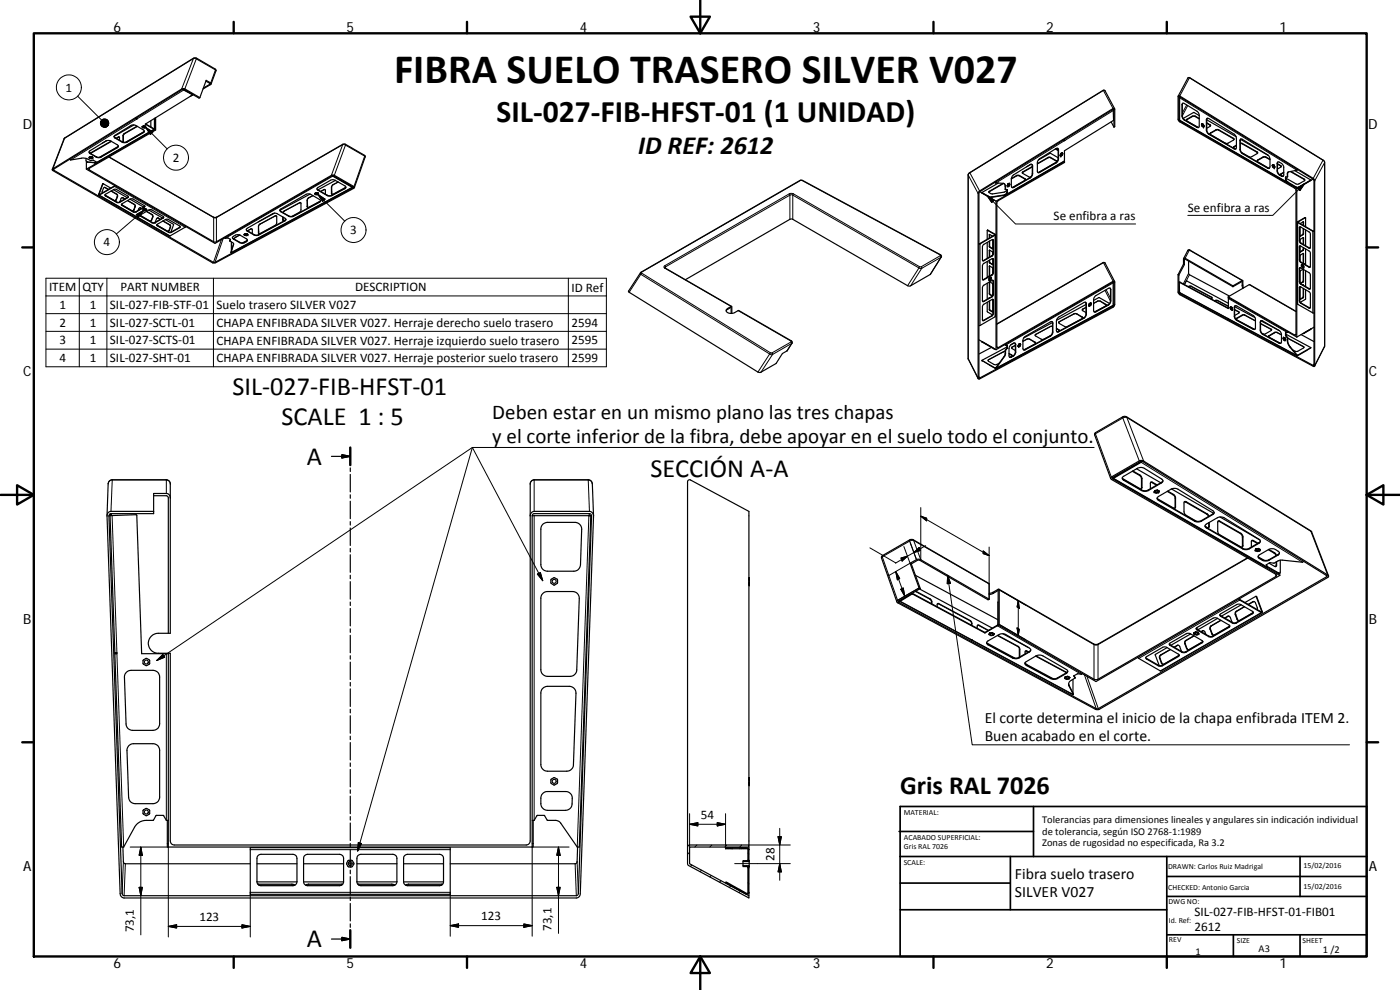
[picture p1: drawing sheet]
<svg xmlns="http://www.w3.org/2000/svg" width="420mm" height="297mm" viewBox="0 0 420 297" stroke-linecap="round" stroke-linejoin="round" font-family="sans-serif">
<defs><g id="words">
<text font-size="12.6" x="118.2" y="24.9">FIBRA SUELO TRASERO SILVER V027</text>
<text font-size="9.4" x="149" y="36.7">SIL‐027‐FIB‐HFST‐01 (1 UNIDAD)</text>
<g font-size="7.9">
<text x="191.5" y="46.2">ID REF: 2612</text>
<text x="69.8" y="118.5">SIL‐027‐FIB‐HFST‐01</text>
<text x="84.5" y="127.4">SCALE 1 : 5</text>
<text x="92.1" y="139.4">A</text>
<text x="195.2" y="143">SECCIÓN A‐A</text>
<text x="270.1" y="238.3">Gris RAL 7026</text>
<text x="92.1" y="284.2">A</text>
</g>
<g font-size="6.3">
<text x="147.7" y="125.7">Deben estar en un mismo plano las tres chapas</text>
<text x="147.7" y="132.9">y el corte inferior de la fibra, debe apoyar en el suelo todo el conjunto.</text>
</g>
<g font-size="4.7">
<text x="295.5" y="216.9">El corte determina el inicio de la chapa enfibrada ITEM 2.</text>
<text x="295.5" y="222.3">Buen acabado en el corte.</text>
<text x="304.6" y="263.9">Fibra suelo trasero</text>
<text x="304.6" y="269.3">SILVER V027</text>
</g>
<g font-size="4.2">
<text x="34" y="9.6">6</text>
<text x="104" y="9.6">5</text>
<text x="174" y="9.6">4</text>
<text x="244" y="9.6">3</text>
<text x="314" y="9.6">2</text>
<text x="384" y="9.6">1</text>
<text x="6.8" y="38.7">D</text>
<text x="410.6" y="38.7">D</text>
<text x="7" y="112.9">C</text>
<text x="410.8" y="112.9">C</text>
<text x="7" y="187.1">B</text>
<text x="410.8" y="187.1">B</text>
<text x="7" y="261.3">A</text>
<text x="410.8" y="261.3">A</text>
<text x="34" y="290.4">6</text>
<text x="104" y="290.4">5</text>
<text x="174" y="290.4">4</text>
<text x="244" y="290.4">3</text>
<text x="314" y="290.4">2</text>
<text x="384" y="290.4">1</text>
</g>
<g font-size="3.9">
<text x="19.7" y="27.5">1</text>
<text x="51.8" y="48.6">2</text>
<text x="356.5" y="63.6">Se enfibra a ras</text>
<text x="105.1" y="70.3">3</text>
<text x="316.2" y="66.1">Se enfibra a ras</text>
<text x="31.1" y="73.9">4</text>
<text x="14.7" y="87.4">ITEM</text>
<text x="24.7" y="87.4">QTY</text>
<text x="36.1" y="87.4">PART NUMBER</text>
<text x="106.6" y="87.4">DESCRIPTION</text>
<text x="171.5" y="87.5">ID Ref</text>
<text x="17.8" y="92.7">1</text>
<text x="27" y="92.7">1</text>
<text x="33" y="92.7">SIL‐027‐FIB‐STF‐01</text>
<text x="65" y="92.8">Suelo trasero SILVER V027</text>
<text x="17.8" y="98">2</text>
<text x="27" y="98">1</text>
<text x="33" y="98">SIL‐027‐SCTL‐01</text>
<text x="65" y="98.1">CHAPA ENFIBRADA SILVER V027. Herraje derecho suelo trasero</text>
<text x="171.5" y="98">2594</text>
<text x="17.8" y="103.4">3</text>
<text x="27" y="103.4">1</text>
<text x="33" y="103.4">SIL‐027‐SCTS‐01</text>
<text x="65" y="103.4">CHAPA ENFIBRADA SILVER V027. Herraje izquierdo suelo trasero</text>
<text x="171.5" y="103.4">2595</text>
<text x="17.8" y="108.6">4</text>
<text x="27" y="108.6">1</text>
<text x="33" y="108.6">SIL‐027‐SHT‐01</text>
<text x="65" y="108.7">CHAPA ENFIBRADA SILVER V027. Herraje posterior suelo trasero</text>
<text x="171.5" y="108.6">2599</text>
<text x="210.3" y="245.7">54</text>
<text x="232.4" y="258.3" transform="rotate(-90 232.4 258.3)">28</text>
<text x="358.5" y="274.9">SIL‐027‐FIB‐HFST‐01‐FIB01</text>
<text x="40.2" y="279.7" transform="rotate(-90 40.2 279.7)">73,1</text>
<text x="59.8" y="276.4">123</text>
<text x="144.4" y="276.2">123</text>
<text x="165.5" y="279.3" transform="rotate(-90 165.5 279.3)">73,1</text>
<text x="358.5" y="279.4">2612</text>
</g>
<g font-size="3.1">
<text x="312.8" y="246.8">Tolerancias para dimensiones lineales y angulares sin indicación individual</text>
<text x="312.8" y="250.4">de tolerancia, según ISO 2768‐1:1989</text>
<text x="312.8" y="254">Zonas de rugosidad no especificada, Ra 3.2</text>
<text x="358.7" y="286.4">1</text>
<text x="377.7" y="285.6">A3</text>
<text x="397" y="285.9">1 /2</text>
</g>
<g font-size="2.4">
<text x="271.2" y="244.4">MATERIAL:</text>
<text x="271.3" y="251.9">ACABADO SUPERFICIAL:</text>
<text x="271.3" y="254.6">Gris RAL 7026</text>
<text x="271.2" y="259.7">SCALE:</text>
<text x="350.6" y="260.8">DRAWN: Carlos Ruiz Madrigal</text>
<text x="391.2" y="260.6">15/02/2016</text>
<text x="350.6" y="267">CHECKED: Antonio Garcia</text>
<text x="391.2" y="266.6">15/02/2016</text>
<text x="350.7" y="271.4">DWG NO:</text>
<text x="350.8" y="276.8">Id. Ref:</text>
<text x="350.8" y="282.8">REV</text>
<text x="371.2" y="282.9">SIZE</text>
<text x="390.9" y="282.9">SHEET</text>
</g>
</g></defs>
<g fill="none" stroke="#000" stroke-width=".36">
<path d="M40.2 37.5l-6 3.4M40.8 35.5l.2 .3M40.9 35.4h.1M40.9 35.4l.1 .4M40.9 35.5l.1 .1M41 35.6h.1M41 35.6v.2M41.1 37.9l-3.9 2.3-.3 .5v2M41.2 37.9l-3.9 2.3-.3 .4v2.1M42.7 38v.1M42.7 38h.1M42.9 38h.6a.28 .28 0 0 1-.3 .3 .28 .28 0 0 1-.3-.3z"/>
<path d="M43 37.8l-.3 .2M43 37.8h.1M43.1 37.8h-.1M43.1 37.8h.1M43.1 37.8h.4M43.3 39.5l-5.6 3.2M43.3 39.3l-5.6 3.4-.9-.1-2.6-1.7M43.5 37.8l.2 .1M43.6 37.8h.1M43.7 37.9v.3l-.3 .2-.6-.1-.1-.2M45.3 36.2l-.1 1.9M46.3 35.6v3.1l-2.6-1.5"/>
<path d="M46.4 38.8l-17.9 10.2M46.5 38.9l-20.6 11.9v-2.4M46.5 35.5v3.4M46.7 35.3v3.7l-.2-.1M54.9 26.8l2.9 1.6M55 26.8l2.8 1.5M57.8 28.3h.1M57.8 28.3v.1M57.8 28.4l-14.2 8.9 2.6 1.5 .2-.1M58 28.4l-.9 .5M60 29.3l-.3 .1-4.5-2.6h-.5l-38.7 24.1 48.1 27.9 41.9-22.5-5.9-3.6h-.4l-35.2 20.3-38.6-22.2M60 29.3l-4.5-2.6h-1l-38.7 24-.1 .3 48.4 27.9 .6-.1 41.7-22.5-6.1-3.7h-.8l-34.7 20h-.5l-37.7-21.8 .2-.3 19.9-11.5"/>
<path d="M60.9 26.7l2.4-1.4 .1-.3-1.5-.9-1.9 5.2M61.8 24.3l1.2 .8v.1l-1.9 1.2M63.4 25.2l1.4-4-.1-.4-5.8-3.4h-.8l-38.8 24-3.6 9.4M333.5 36.6l.8 1.5M334 32.9l.2 3.2-14.7 9.1-.1 3.2M334.3 38.1v-5.2l-.2-.1-40.3 24.9v55.8l40.3-21.6 .2-.4v-6.7l-.2-.2-35.2 20.3M334.3 38.1l.2-.1v-5.2l-.2-.3-40.3 24.8-.4 .5 .1 55.9 40.3-21.5 .5-.5v-7.1l-.2-.3-34.7 20-.4-.1v-43.6l.4-.4 19.9-11.5v-.2M334.5 32.6l-2.9-5.3-.5-.2-40.4 25-.1 55.6 3 5.9M353.6 28.8l2.9-5.3 .5-.2 40.4 25 .1 55.6-3 6M354.1 29.1v7.1l32.3 18.6M354.9 31h.4l4.4 2.8 .2 .8v3.2l-.3 .5-4.2-2.3-.4-.4-.3-.6zM355 31l-.2 .4v3.4l.3 .8 4.7 2.6"/>
<path d="M359.9 34.7l-1.6-1-3.2 1.8M359.9 35.7l-1.7-.8-2.1 1.2M359.9 35.6l-1.2-.8h-.5l-2.1 1.2 .1 .3 3.4 1.9M360.7 37.1h.1M360.7 37.1l-.1 .4 .2 .5 .4 .1 .1-.2M360.8 37.1h.1M360.8 37.1l.3 .2M360.8 37.4l.3 .2v.3l-.3-.2zM361.1 37.3l.1 .1M361.1 37.3h.1M361.2 37.4h.1M361.2 37.4l.1 .4"/>
<path d="M361.3 37.8v.1M362.2 36l8.8 5M362.2 36.9l1.1 .7-.2 .3-.9 .6M362.2 37l1.1 .7M362.2 35.9v3.3l.4 .8 7.8 4.6 .5 .1M362.3 35.5l-.1 .4M362.3 35.5l.5 .1 7.9 4.9 .4 1-.2 3.2h-.5l-8-4.7-.4-1v-3zM363.2 40l1.7-1.1h.7l4.6 2.6 .2 .3-1.8 1.1-.7 .1-4.6-2.6zM21 47.7l.2 .3 3.2-.5a3.3 3.3 0 0 1 2.7 .7l.9-.2 .7 .5M25.8 47.5v.7l.4 .4M26 48.5l.2 .1M26.2 48.6l2.4 .3"/>
<path d="M26.2 48.6l2.4 .2M26.8 47.2h.1M26.8 45.4l5.3-3.2h.9l2.5 1.6-.2 .5-5.6 3-.6-.1-2.1-1.1-.3-.4zM27.1 47h.1M27.1 47.1l.5 .1a.24 .24 0 0 1-.3 .3 .24 .24 0 0 1-.2-.4zM27.1 47l-.3 .2M27.2 47h.1M27.2 47h-.1M27.2 47h.4M27.6 47l.1 .1M27.7 47.1l.1 .3-.4 .2-.5-.1-.1-.3M28.7 48.5l-.2 .5z"/>
<path d="M29.7 58.5l21.2 12.3 4.8-2.9M31 55.1l-.2 .1-1.2 3.3 4.9-2.8M31 55.1l-1.3 3.3 4.7-2.8M31 55.1l2.2 1.3M31.4 56.2l.1 .1M31.5 56.3l1 .6M31.5 58.5l3.9 2.2 .5-.1 2.6-1.6M31.5 58.4l2.6-1.5 .6-.1 3.7 2 .1 .3-2.6 1.6-.5 .1-3.7-2zM31.5 56.3l-.4 .1-.4 1.5M31.5 56.3l1.1 .5M32.1 42.2l-1.4 .8M32.7 47.1l31.7 18.2 .6-.1 38.1-22h.4l6.1 3.6-3.2 9.5"/>
<path d="M33.3 42.4l-6.2 3.6M33.3 57.3l1.9 1.2-.4 1.4-.3 .3M33.4 57.3l1.9 1.2v.4l-.6 1.3h-.3l-2.9-1.7M33.4 42.4l-6.2 3.7M34 56.9l4.2 2.4M34.4 40.7l5.3-3.2 1 .1 2.6 1.7-.1 .4-5.5 3.1h-.9l-2.3-1.4-.3-.3zM34.8 41.5l.9-.5 .2 1.1M35.5 43.9l-5.6 3.3M35.5 43.8l-.2 .4-5.6 3-.8-.2-2.2-1.4M35.8 41.1l-.9 .4M36.7 59.3l.8 .4M37.5 59.7l-1-.4-.5 1.3"/>
<path d="M39 59.8l4 2.3M93.1 58.2l-9.1 4.9M93.9 58.7l-1.6 1.1v2.4h.3l3.6-1.9M94.5 58v.1M94.8 58.1h.5a.26 .26 0 0 1-.3 .2 .26 .26 0 0 1-.2-.2zM94.9 57.8l-.4 .2M94.9 57.8h.1M94.9 57.8l.5 .1M95.1 56.6l.3 .4M95.3 56.4l4.5-2.5 .6 .1 3.1 1.8 .3 .3-.3 .5-4.5 2.2-.8-.1-2.8-1.6-.3-.4zM95.4 57.9h.1M95.5 57.9l.1 .3-.4 .2h-.5l-.2-.3"/>
<path d="M96.2 57.4l1.3-.6 .2 .2v1.3M99.6 57.6l.1 .7M99.8 52.7l6.1 3.5-6.2-3.5M100.7 54.1l-5.3 2.9M101.5 54.6l-1.9 1.2v2.5h.3l3.9-2.1M101.6 53.6l-.1 .1M102.5 54.1h-.2M103.8 56.1l-.3 .4-4.3 2.2-1-.1-2.8-1.6M104.9 55.5l-.1 .1M105.8 56.2l-36.5 19.6M294.1 57.5l4.8 2.8M294.7 57.8l.1 .1"/>
<path d="M298.8 54.6l.1 .3zM298.9 54.9l2.6 .3 .3 1.7M299.6 54.9l-4.9 2.9 2.5 1.3 4.4-.6M301.1 55l-4.3 2.5v.3l1.1 .4 3.5-.6 .8-.4M301.2 55l-4.5 2.7M301.3 55.1l.4 .6 .1 1.2M301.6 58.6l-4.1 .6-.8-.1M301.6 58.5v.1M301.7 58.4l-.1 .1M301.8 58.5l-.2 .1M301.8 56.9h.4M302.2 56.9v.9l-.5 .6"/>
<path d="M302.2 56.9l.1 .9-.6 .6M302.3 55.8l.2 .2M302.3 55.8h.1M302.3 55.7v.1M302.3 55.7h.1M302.4 55.3h.1M302.5 55.3l-.2 .4M302.5 55.2v.1M302.5 55.2h.1M302.8 55l-.3 .2M302.8 55h.1M302.9 55v.8l-.4 .2"/>
<path d="M302.9 55h-.1M303.5 53.7l2.1-1 2.2 1.2M303.5 53.6l2.1-1 2.2 1.2-4 2.5M303.9 52.7l5.4-3.4 .5 .1 .1 2.8-.4 .9-5.6 3.2-.4-.5v-2.2zM309.4 49.3l-1.3 .8M309.7 49.3l.1 2.8-.4 1-5.7 3.1M309.8 50.1l-3 1.8M309.8 50l-3 1.8 2 1.3h.6M311.3 49.1l3.5-2 2.4 1.3-5.6 3.4M311.8 47.8l5.1-3.2 .5-.1 .2 .2 .1 2.9-.4 1-5.6 3.2-.4-.3v-2.8zM314.9 45.8l.2 .2M316.7 44.7l.9 .5"/>
<path d="M317 44.6l.6 .3M317.2 48.5l-2.4-1.3-3.5 2M317.4 44.5l.2 .4M317.6 44.9v2.9l-.6 .9-5.5 3.1M317.6 47.3l-2.4-1.3-3.6 2M318.2 46.5v.1M318.4 46.1h.1M318.4 46.1l-.2 .4M318.4 46v.1M318.8 45.8h.1M318.8 45.8v.8l-.4 .2-.2-.2M318.8 45.8l-.4 .2"/>
<path d="M319.3 41.9l.3 .3M319.3 41.9h.1M319.3 41.9l.2 .2M319.4 48.4l-17.7 10.2M319.4 48.4l.1 .1M319.4 41.9l.2 .3M319.5 42.1l.1 .1M319.5 42.1h-.1M319.5 48.5l-20.6 11.8M363.1 40.2l2-1.2h.5l4.8 2.8M371.1 43.7l-.9 .6M371.1 43.6l-.9 .6 .6 .5"/>
<path d="M372.2 41.9l.5-.2 8.1 5 .3 1v2.7l-.5 .1-7.9-4.5-.6-.9zM372.2 42.9l.6 .1 4.5 2.6 .2 .3-1.8 1.1-.6 .1-2.5-1.3M372.2 43.1h.5l4.8 2.8M372.3 41.8l8.3 4.8M372.4 41.7l-.2 .3v3l.6 .9 7.7 4.5 .5 .1M381.1 47.9l-1.3-.7h-.6l-1.9 1.2M381.1 47.8l-1.3-.8h-.6l-1.9 1.2 .1 .3 3.4 2M381.9 49.4h.1M381.9 49.4v.7l.4 .3 .3-.3M381.9 49.4l.4 .2M382 49.6l.2 .1 .2 .3a.28 .28 0 0 1-.4 0 .28 .28 0 0 1 0-.4zM382.3 49.6l.1 .1"/>
<path d="M382.4 49.6h.1M382.4 49.7l.2 .3M382.6 50v.1M383.4 49.1l1.1 .8-1.1 .8M383.4 49.2l1.1 .8M383.4 48.6h.3l.9 .4 .6 .9 .1 2.7-.3 .3-1.2-.5-.5-.7zM383.5 48.6l-.1 .3v2.5l.5 .9 1.2 .6M385.3 51.8l-1 .6M385.3 51.7l-1 .6 .7 .6M385.9 53.1l-.1 .1a1.38 1.38 0 0 0 .5 1.5M385.9 53.1a1.35 1.35 0 0 0 .5 1.5M386.3 53.1h-.4"/>
<path d="M386.3 54.7l.3 .1M386.4 54.6l-.1 .1M386.6 54.7v.1M386.6 54.8l2.4 1.5h.7M386.6 51.6l-.3 1.5M386.6 51.6l-.2 .3-.1 1.2M387.3 51.5l4.3 2.6M387.4 51.4l4 2.4 .2 .3-2.3 1.2-3.4-1.9M388.5 51.2l4.9 2.8M389.2 51.1l-2.6 .5M389.2 56.6v44.5M389.2 56.6l-35.2-20.3-.2-.4v-6.8l40.5 24.9v55.7l-40.3-21.5-.2-.4v-5.3"/>
<path d="M389.2 50.8v.3zM393.4 54l-3.9 2.2-3.1-1.6M393.4 54v.2M394 53.7l-4.8 2.9M36 60.6h.1M36.5 61.2l2.6-1.5 .5-.1 3.8 2.2 .1 .2-2.6 1.6-.6 .1-3.8-2.1zM36.6 61.5l-.2-.2 3.9 2.3 .6-.1 2.6-1.6M39.7 63.3l.5-.3 .4-1.4-2.3-1.4 2.2 1.4-.4 1.4-.3 .3M42 62.3l.4 .3M42.1 64.6l3.9 2.2 3.1-1.7M42.1 64.7l2.9 1.6 .5-.2M42.2 64.5l3-1.6 3.8 2 .1 .4-3.1 1.7-3.7-2.1z"/>
<path d="M42.4 62.5l-.6-.1-.3 .7M43 62.2h.1M43 62.7l-.1 .3M43.1 62.7h-.1M43.5 61.9l-.5 .3M43.5 62.6h.2M43.5 62.6l-.4 .1M43.5 62.6h.1M43.6 62.6h.1M43.7 62.6h.1M43.7 62.6l.3 .2M44 63.4l1.7 1.1 .1 .6"/>
<path d="M44 62.8v.1M44 63.4l1.7 1 .2 .7M44 62.9l-.1 .2-.5 .1-.5-.2M44.7 63l4.1 2.4M45.4 66.1l-.3 .3M45.9 65.1l-.4 1M47 67.5l3.9 2.2 3.2-1.7M47.1 67.5l3.3 1.9h.3l.5-1.7-2.3-1.4 2.2 1.4-.4 1.4-.3 .3M47.1 67.4l2.6-1.6h.5l3.7 2 .2 .3-2.7 1.6-.5 .1-3.8-2.1zM47.3 65.4l.8 .4-1-.4-.5 1.3M49.6 65.9l2.5 1.5-.8 2.3M67.4 71.4h1l.7 .4"/>
<path d="M69.1 71.8l-.1 .5 1 .6 .1 .4M69.1 71.8l-.1 .5M69.3 75.7v.1M69.4 72.6v2.7M69.8 71.2l2.7 1.7 .7-.1 1.1-.8M69.9 71l1.1-.6h.7l2.4 1.4 .2 .4-1.1 .7-.7 .1-2.6-1.4zM70.1 73.2l-.8 2.6M71.9 70.5l-1.4 .8-.2 .4M73.3 70.3h.1M73.3 70.3l.1 .3 .5 .1 .5-.3M73.6 70.3h.5a.23 .23 0 0 1-.3 .3 .23 .23 0 0 1-.2-.3zM73.6 70.1l-.3 .2"/>
<path d="M73.7 70.1h.1M73.8 70.1h-.2M73.8 70.1h.4M74.1 68.6l8.3-4.7 .8 .2 2.6 1.7-.3 .5-8 4.3h-1.1l-2.2-1.3-.3-.3zM74.2 70.1l.1 .1M74.2 70.1h.1M74.2 72.1l-1.3 .7M74.3 70.2h.1M74.3 70.2l.1 .2M74.3 69.2l1.3-.6 .1 1.5M77.6 69.4l.1 .7M77.9 67.3l4.7-2.5 .4 .1v2l-.3 .6-5 2.6-.1-.1v-2.2z"/>
<path d="M82.4 63.9l-4.9 2.7M84.1 62.8l8.1-4.6h.9l3.1 2-.2 .4-8.1 4.4h-.9l-2.7-1.5-.3-.3zM84.9 65.1l.1 1.1 .8-.3M84.9 63.8l.4-.5 4.6-2.5h.4v2.5l-.2 .3-2.5 1.3M85 65.4l.1 .8M85.8 65.8l-8.3 4.7h-1.1l-2.2-1.3-.3-.3M92.3 61.5l.1 .8M96.2 60.2l-.3 .4-8 4.3h-1.1l-2.5-1.5-.3-.4M295.1 73.4l2.6-1.5 .4 .1 .1 4.1-.2 .5-3 1.7-.2-.3v-3.9zM295.1 79.1l2.6-1.5 .4 .1 .1 4.1-.2 .5-3 1.7-.2-.3v-3.9zM296.3 78.5v4.7l.5-.3M296.3 71.8l.1-2.7 2.1 1.4-4.7 2.6"/>
<path d="M296.3 72.7v4.8M296.3 69.1l2.4 1.4-4.9 2.7M296.9 72.4v1.6l.9 .7 .1-.2M296.9 78.1l.1 .8 .9 .4M297 72.3v1.7l.9 .6M297 78v.8l.9 .5M297 70.3v1.1M297 75.1v2M297 79.8v3M297.9 70.9l-1-.5v1M297.9 74.6h.1M297.9 79.3h.1"/>
<path d="M297.9 76.4v-.8l-1-.5v2.1M297.9 74.5l.1-2.6v4.4l-3.1 1.9M297.9 79.3l.1-1.7v4.5l-3.1 1.8M298.8 70.4v24.5l-5 2.8M298.9 60.3v44.6M355.2 79.2l-1.6 3.2M355.2 79.2v-1.5l.2-.3 14.6 8.4M355.2 79.2l.2 .2M355.3 77.5l1.2-2.4 .5-.1 15.9 9.2M355.4 79.4l-1.6 3.1M355.4 79.4l.2-1.7 14.4 8.3M356.7 78.3l.2 4 12.1 6.5"/>
<path d="M389.3 66.7v24.5l5 2.7M390 73.8h.4l2.8 1.9v4.5h-.4l-2.7-1.7-.2-.5zM390 68.1h.4l2.6 1.5 .2 .4v4.4h-.4l-2.7-1.6-.2-.5zM390.7 79.6a.25 .25 0 0 1 .4 .2 .25 .25 0 0 1-.2 .3zM390.9 79.4l.1 .1M390.9 79.4h-.3v.5l.3 .4h.3M391 79.5l.2 .3M391.1 76.1l.1 3M391.1 71.3l.1 2.1M391.1 66.6l.1 1.1M391.1 76.1l-.9 .5v1.7M391.1 71.3l-.9 .5v.8"/>
<path d="M391.1 66.6l-.9 .5M391.1 74.3l-.1 .7-.8 .6M391.1 68.6v1.6l-.9 .6M391.1 66.6v1M391.1 71.3v2M391.1 76.1v2.9M391.2 74.3v.8l-1 .5-.1-1.7v4.2l.4 .6 2.7 1.5M391.2 68.6v1.8l-1 .5-.1-2.7v4.2l.4 .6 2.7 1.4M391.2 79.8h.1M391.2 79.8l.1 .1M391.2 79.8v.1M391.3 79.9h.1"/>
<path d="M391.3 79.9v.4M391.8 65.3l-2.5 1.4 4.8 2.7h.2M391.8 74.7v4.7l-.5-.3M391.8 65.4v2.6M391.8 69v4.7M391.8 65.4l-2.3 1.3 4.6 2.6h.2M199.5 80.3l20.1 11.6M205.7 83.9l31.7-18.2 .5 .1 34.8 20 .6-.1 5.9-3.4 3.3-5.2v-.4l-41.7-22.6-.5-.1-48 27.7-3.7 5.7 38.9 24.2 .8 .1 4.6-2.6 1.9-3a4.6 4.6 0 0 0 2.9-3.2l.1-.3-.3-.3-15.8-9.1-1.2 .6a1.79 1.79 0 0 1-2.6-.6l.5-.6 1.2-.7v2.1M217.9 93.3l.3-.4 1.2-.7v1.8M295.1 85.7l2.6-1.6 .4 .1 .1 4.1-.2 .5-3 1.7-.2-.3v-3.9zM295.1 91.4l2.6-1.5 .4 .1 .1 4-.2 .5-3 1.7-.2-.3v-3.9zM296.3 90.7v2.8l1.6 1"/>
<path d="M296.3 85v4.8M296.9 84.1h.1M296.9 83.7v.4M296.9 83.6h.1M296.9 83.6v.1M296.9 84.6v3.6l.9 .6M296.9 90.3v2.7l1 .5M297 84.6v3.6l.9 .6M297 90.3v2.6l.9 .6M297 89.3h.1M297 84.6l.9 .6v3.4M297 89.3l-.1 .1"/>
<path d="M297 83.6l.2-.2a.24 .24 0 0 1 .2 .4 .24 .24 0 0 1-.4 0zM297.1 83.2l-.2 .4M297.3 83.2h-.2M297.3 83.2l.2 .1v.5l-.2 .3h-.4M297.8 84.1l.2 .1v4.4l-.4 .4-2.7 1.5M297.9 89.8v3.7M297.9 93.5h.1M297.9 82.1v-1.8l-1-.5v3.1M298 89.8v4.5l-.4 .4-2.7 1.5M315.7 96.5l.2 3.1-.6 1.1-7.7 4.2h-.5M315.9 97.9h-.6l-4.7 2.6 .2 .3 2 1.1 2.6-1.3M315.9 96.8l-8.7 4.6"/>
<path d="M317 98.5l.9 .6-.5 .5M317.3 98.7l.6 .5M317.4 95.4l7.9-4.7 .7 .1v3.6l-.4 .8-8.2 4.4-.4-.5v-2.7zM324.3 95l.7 .4M324.8 95.6l.1-.4-2.2-1.2-5 2.7 .2 .3 1.6 1h.8M325.8 90.7l.1 3.7-.4 .8-8.3 4.3M325.9 92.2l-1.1 .8 1.1 .8M325.9 91.4l-8.8 4.7M326.8 91.6l.1 .3M326.8 91.5v.1M326.9 91.1v.1M326.9 91.2l-.1 .3"/>
<path d="M327 91.1h-.1M327 91.1l-.1 .1M327.4 90.9h.1M327.4 90.9v.7l-.5 .3M327.4 90.9l-.4 .2M328.2 91l1.7-.7 2.2 1.2-.2 .3-3.4 1.8M328.2 90.1l1.7-.8 3.1 1.8M328.7 88.8l4-2.3 .4-.1 .2 .2 .1 3.7-.4 1-4.4 2.3-.4-.5v-3.2zM331.4 91.2l.6 .4M333.1 86.4l.2 3.8-.3 .9-4.7 2.5M334 84.7l.1 7-35.2 18.9M334.5 84.5l-2.9-5.6-.5-.2-31.9 18.5"/>
<path d="M353.6 82.4l.2 .1M353.6 82.4v5.4l.5 .6 40 21.5h.4v-55.9l-.4-.5-40.3-24.8-.2 .2v7l.4 .7 34.9 20.2v43.7h-.4l-19.9-11.5M353.9 84.7l14.7 7.8M355.4 85.4l.8-1.1 12.4 6.7M356.6 86l.4-.2 .5 .1 6.2 3.3 .1 .3-.3 .2M364.5 90.2l.8-.1 3.3 1.8M368.7 95.7l-.2-.2 20.7 11.2M368.7 89.3l-.1 3.3-14.7-7.9 .2 3.2 14.5 7.8M369.3 92.1v.7l.4 .2M369.3 92.1h.1M369.4 92.3l.3 .4a.3 .3 0 0 1-.3-.1 .3 .3 0 0 1 0-.3zM369.4 92.1l.3 .1"/>
<path d="M369.7 92.2v.1M369.7 92.2h.1M369.7 92.3l.2 .4M369.7 92.3h.1M369.7 93h.1M369.9 92.7v.1M369.9 92.8l-.2 .2M370 86l2.8-1.6 .2 2.1M370 85.8l2.9-1.7 .3 2.3M370 85.8v.2M370.5 92.9l1.4 .8-1.4 1M370.5 92l6.1 3.3"/>
<path d="M370.6 91.8h.5l5.3 3.1 .4 .8-.2 3.1h-.5l-5.3-2.9-.4-1zM370.7 91.7l-.2 3.1 .4 1 5.7 3M371 95.9l5.5 2.9M372.8 94.7l-1.9 1.1 .2-.3 2.2-1.1 3.5 1.8M378.3 97l3.3 1.9-1.9 1.3h-.7M378.4 96.3l.4-.1 5.4 3.2 .4 1-.2 2.6h-.5l-5.3-2.9-.4-1zM378.4 96.3l5.6 2.9M378.5 96.2l-.2 2.8 .3 .8 .4 .4M382.5 99.9l-1.8 1.1M385.9 99.8l-.1 .1a1.35 1.35 0 0 0 .5 1.4v.1a3.5 3.5 0 0 0 .8 2.7l2.1 2.5M385.9 99.8v.8l.5 .7a3.7 3.7 0 0 0 .6 2.5l2.3 2.8M386.4 99.6l-.1 .2"/>
<path d="M386.5 99.6l-.6 .2M388.9 93.4l-13.8-8-6.5 3.6v.3l20.6 11.8M390 86.1h.4l2.8 1.8 .1 4.3-.2 .3-3.1-1.9zM390.1 86l-.1 4.2 .2 .5 3 1.7M390.1 80.3l3.1 1.9 .1 4.3-.2 .3-3.1-1.9-.1-4.3zM390.2 84.9v-3.5l.9-.6v3.5l-.9 .7M390.2 86v3.7M390.3 80.3l-.3 .3 .2 4.4 3 1.7M391 85.5l.2 .1M391.1 86.5v2.7l-.9 .6M391.1 85.5v.1M391.2 86.6v2.6l-1 .5"/>
<path d="M391.2 80.9v3.6l-.9 .6M391.2 85.6h.1M391.3 80.3h-.1M391.8 86.9v2.9l-1.6 .9M391.8 81.2v4.8M393.4 98.8l-2.5 1.3M393.4 98.8l-2 1M393.4 98.8h.1M394.3 98.2l-5.1 2.9M293.8 102l5.1 2.9M294.7 102.5l4 2.3M294.7 108.1h.1"/>
<path d="M294.8 102.5l3.6 2.1M297 109.6l1.7 1M297.5 104.2l-3.7 2M298.7 110.5v.1M298.8 110.4l.1 .1M298.8 110.4l-.1 .1M298.9 110.5l-.2 .1M301.6 103.4l.2 .1M301.7 105.5h-.5l-4.7 2.6 .2 .3 1.9 1.1 1.3-.5M301.7 103.3l.1 .2M301.8 103.5l.4 .1M302.2 103.6v.8l-.5 .7-.2 1.6-2.7 3.7"/>
<path d="M302.2 104.1l-7.4 4 3.9 2.4M302.2 103.6l.1 .8-.5 .8-.2 1.6-2.7 3.7M302.8 106l1 .7-.6 .5M303.1 106.3l.7 .5M303.4 103.4l.9-.5 .5 .2v2.7l-.5 .9-1.1 .6-.4-.4v-2.3zM304.4 102.9l-1.1 .6M304.6 102.9l.1 2.7a1.73 1.73 0 0 1-1.3 1.5l-.4 .1M304.7 103.6l-1.1 .8 1.1 .8M305.5 103.8v.1M305.5 103.9h.1M305.5 103.8h.1M305.6 103.9l.1 .2"/>
<path d="M305.6 103.8v.1M305.7 103.4l-.2 .4M305.7 103.4l-.1 .4M305.7 103.3v.1M305.8 103.3h.1M305.8 103.3l-.1 .1M305.9 103.4h.2v.3l-.3 .2zM306.1 103.1l-.3 .2M306.1 103.1l.2 .3-.2 .5-.4 .2-.2-.2M307 102.4l1.7-.8 2.1 1.3v.2l-3.5 1.9M307.4 101.2l7.9-4.6h.6l.1 3.2-.4 .8-8.1 4.4-.4-.1-.1-.4v-2.3zM310.2 102.5l.6 .5"/>
<path d="M378.8 100.1l.2 .1M379 100.2l5.4 2.8M384.6 100.4l-1.8-.8-2.1 1.3 3.5 2.1M385.2 101.2h.1M385.2 101.2l-.2 .3 .2 .5 .5 .2M385.3 101.5a.25 .25 0 0 1 .3 .1 .25 .25 0 0 1-.2 .4zM385.3 101.2l.3 .2M385.3 101.2h-.1M385.6 101.4v.1M385.6 101.4h.1M385.6 101.5h.1M385.6 101.5l.2 .4"/>
<path d="M385.7 101.5l.1 .4M385.8 101.9v.1M385.8 102l-.2 .2M385.8 102h.1M385.8 102l-.1 .2M385.8 101.9h.1M385.9 100.3l7.5 4M386.4 101.4l5 2.7-2.1 1.4-1.3-.5M389.3 106.6h-.1M390.5 100.4l3.8 2.1M392.2 105.1l-2.9 1.7-.1-.2M393.4 104.3l-4.1 2.3"/>
<path d="M393.4 104.3h.1M393.4 104.3v.1M99.5 136.9h5.6M102.6 136.4l2.5 .5-2.5 .5zM105.1 134.3v5.3M339.8 139.9l.1 .1M342.6 138.4l-8.6 4.8M342.7 138.4l-8.5 5.1-.3-.2M32.1 154.7l.4-9.5a1.27 1.27 0 0 1 1.2-1.3h16.2a1.23 1.23 0 0 1 1.2 1.3v44.8h-3.6a3 3 0 0 0-3 3 3 3 0 0 0 3 3h3.6v56.3l.3 .8 .4 .3h106.6l.6-.6 .1-.5v-107.1a1.27 1.27 0 0 1 1.2-1.3h16.2a1.27 1.27 0 0 1 1.3 1.3l.3 9.5M33 154.7l8-.2 1.5 41.6h8M33 154.5h.3M33 154.7l1.5 41.2"/>
<path d="M33 154.2v.5M33.3 154.1l-.4 .2-.2 .5 3.9 113.3 .2 .4 .4 .3 136.1-.2 .3-.5 3.9-113.3-.3-.6-16.9-.1-.6 .5v99.5M33.3 154.1v.4M33.3 154.5v.2M33.4 154.1v.6M46.1 148.7h3.8l.6 .5v40.8M46.1 153.4h-12.8a1.28 1.28 0 0 0-1.2 1.5l4 113.2a1.31 1.31 0 0 0 1.1 1.3h135.8a1.23 1.23 0 0 0 1.1-1.3l4-113.2a1.31 1.31 0 0 0-1.2-1.5h-16.6a1.31 1.31 0 0 0-1.2 1.4M51.1 149.4a1.27 1.27 0 0 0-1.2-1.3h-3.8v6h-12.8M105.1 140.4v1.1M105.1 142.3v5.3M105.1 148.5v1M105.1 150.4v5.2"/>
<path d="M105.1 156.5v1M105.1 158.4v5.3M162.8 157.4l1.2-.6 8.6-.1a2.02 2.02 0 0 1 2 2.1l-.4 10.7a2.02 2.02 0 0 1-2 1.9h-7.9a1.97 1.97 0 0 1-2-2v-10.6zM176.7 154.7h.6M176.7 154.7h-17M176.9 154.1l-.1 .6M177.3 154.7l-3.4 99.4h-.7l-4.9-7.1-.7-.6-.6-.2-2.8-.1-.9-1.5-2.1 .1-.9 1.4h-.6M177.3 154.7h-.6M333.3 143.6l-4.8-13.4 .3-.4 8.2-4.8h.9l55.5 34.3 .2 .3 5.1 13.2M333.9 143.3v.4l50.2 29M333.9 143.3l8.3-4.8h.7l55.4 34.4-68.9 39.8-59.8-32.1 .1-.3 6.5-3.7M333.9 143.3h.1"/>
<path d="M334 143.5l46.3 26.6M335.3 142.5l.1 .1M336.8 143.4l.4 .5 5.4 3.1a2.16 2.16 0 0 0 2 0l4-2.3 .4-.5M337 143l4.4-2.5a2.16 2.16 0 0 1 2 0l5.2 3.2a.6 .6 0 0 1 .4 .6 .6 .6 0 0 1-.4 .6l-4 2.3a2.33 2.33 0 0 1-2 0l-5.6-3.2-.2-.5zM338.5 140.6l.2 .1M338.7 140.5l.1 .1M339.8 141.4l2.2 1.2 .5 .7v3.4M340 141.3l2.6 1.7 .1 3.3-.1 .4h-.3l-5.4-3.1M341.1 140.7l7.2 4.1M345.3 144.7l1.8 .9M346.6 147.2l-.2 .4M346.6 147.2v.1"/>
<path d="M346.6 147.3l-.2 .3M346.7 147.2h-.1M346.7 147.2l-.1 .1M346.7 147.2h.1M346.8 147.4l.1-.1a.36 .36 0 0 1 .4 0 .36 .36 0 0 1 .2 .4 .41 .41 0 0 1-.5 .1 .41 .41 0 0 1-.2-.4zM347.2 145.5l-1.8-.8-.2 2M347.3 149.5l.4 .5 10.8 6.2a2.16 2.16 0 0 0 2 0l3.6-2.1 .3-.4M347.3 147.1h.1M347.3 147.1l-.6 .1M347.4 147.1l.5 .3M347.5 149.1l4-2.4a2.38 2.38 0 0 1 2 .1l10.5 6.4a.61 .61 0 0 1 .4 .6 .61 .61 0 0 1-.4 .6l-3.5 2a2.33 2.33 0 0 1-2 0l-10.8-6.3-.4-.4zM347.9 147.4h.1"/>
<path d="M347.9 147.4v.1M347.9 147.5l-.1 .3-.8 .2-.6-.4M350.3 147.4l1.9 1.2 .4 .5-.1 3.4M350.5 147.4l1.7 1 .5 .6 .1 3.3-.2 .2h-.2l-5.1-2.9M351.6 146.7l12.6 7.3M355.4 150.5l6.8 3.8 .5 .7M361.6 157.8l.4 .4 10.9 6.3a2.33 2.33 0 0 0 2 0l3-1.7 .4-.5M361.9 157.4l3.4-2.1a2.29 2.29 0 0 1 2.1 .1l10.5 6.4a.61 .61 0 0 1 .4 .6 .61 .61 0 0 1-.4 .6l-3 1.7a2.33 2.33 0 0 1-2 0l-10.9-6.3-.3-.4zM362.8 156.8l-.1 1.6M362.8 154.9l-.4-.6-6.5-3.8-.5 .1-.1 3 .2 .5 .4 .5 3.2 1.8M362.9 156.8l-.1 1.4-.5 .1-.6-.4M365.6 156.4l6.8 3.8 .5 1-.1 3"/>
<path d="M365.6 156.3l.4 .1 6.7 3.9 .3 .8v2.6l-.2 .4h-.4l-6.5-3.8-.4-.7v-3.1zM366.1 155.1l12 6.9M105.1 164.5v1.1M105.1 166.5v5.2M105.1 172.6v1.1M105.1 174.5v5.3M162.8 178.2l1.2-.7h7.8a1.99 1.99 0 0 1 2.1 2l-.8 21.5a2.01 2.01 0 0 1-2 1.9h-6.8a2.04 2.04 0 0 1-2-2v-21.4zM165.4 173.8l.8-.4 1 .4 .1 1.1-1.1 .6-.9-.6zM224.8 174.9h.1M224.8 175h.1M224.8 173.4h.1M224.8 174.9v.2"/>
<path d="M224.8 175.1h.1M224.8 173.8v.2M224.8 173.8h.1M224.8 173.4v2M271.2 179.5h.1M273.1 169l2.7 7.4M273.1 169l2.1-1.2 1 .1 20.7 11.9M273.1 169l.4 .2M273.5 169.2l2.7 7.4M273.5 169.2l1.9-1.1h.6l20.5 11.9 .4-.2M274.7 172.6l24.8 13.3M274.8 177.4l4.5 2.4 .3 .4 .1 1"/>
<path d="M275.8 176.4l-6.4 3.7-.3 .4 .1 .2 59.7 32.2h.5l69.1-39.7 .2-.4-55.6-34.6h-1l-8.7 5v.5l49.5 28.6 .2 .2-.1 .4-53.8 31-.9-.1-28.4-16.4M275.8 176.4l.4 .2M276 176.7l21.8 11.8M296.9 178.4l.9-.2 1.8-1v10.3M296.9 179.8l-.2-4.8-22.6-13-.7-.2-8.5 4.9-.4 .4 4.7 13.5M296.9 178.1l.9-.3 1.8-1 .3 .1v10.5l-.3 .1M374.4 167.4l-45.1 25.9h-.9l-28.6-16.5M375.7 162.2l1.7 .9M376.9 178.9l1.7 4.7-6.7-3.9M376.9 164.7l-.2 .5a1.05 1.05 0 0 0 1.4 .1l.1-.3M376.9 178.9l-3.3 1.9M376.9 178.9l.2 .1 1.8 4.6-.2 .2-6.9-4.1"/>
<path d="M377 164.7h-.1M377 164.7h.1M377.1 164.9a.38 .38 0 0 1 .5-.1 .38 .38 0 0 1 .2 .4 .38 .38 0 0 1-.5 .1 .38 .38 0 0 1-.2-.4zM377.5 163l-1.8-.9-.2 2M377.6 164.6l-.6 .1M377.6 164.6h.2M377.6 164.6h.1M377.6 167.1l1.8 1M377.7 164.6h.1M377.8 164.6l.4 .3M377.8 166.6l3-1.7a2.29 2.29 0 0 1 2 0l.8 .5a.61 .61 0 0 1 .4 .6 .61 .61 0 0 1-.4 .5l-2.8 1.6a2.07 2.07 0 0 1-1.9 0l-1.2-.8zM378.2 164.9v.1"/>
<path d="M380.1 169.4l.2 .7M380.1 169.4l.2 .6M380.3 170v.1M380.3 170.1l3.4 2 .4-.1v.7M380.6 164.9l1.8 1 .5 .8M380.8 164.8l1.9 1.1 .4 .7M383 168.6l-.1 1.4M383.1 168.6v1.2l-.3 .2-2-1M384 165.9l-.4 .5-2.8 1.5a2.24 2.24 0 0 1-1.9 0l-.9-.5-.4-.5M384.1 172.7l-55.2 31.8-29.3-17M384.2 168.1l-.1 3.9-3.8-2M391.2 168.4l-.3 .3-6.6-.6-1.9 .9-1.2-.2-1.1 .6"/>
<path d="M34.5 196.2l2 57.9h.6l3.3-5.9a4 4 0 0 1 3.5-2.1h2.1l1-1.5 2 .1 .9 1.4h.6M34.5 195.9l.6-.1v.3l-.6 .1M34.5 195.9v.3M34.8 195.9l.1 .3M43 198l.8-.5 1 .5v1.3l-.8 .4-1-.4zM50.5 196v58.1M105.1 180.6v1.1M105.1 182.6v5.2M105.1 188.7v1M105.1 190.6v5.3M105.1 196.7v1.1M105.1 198.7v5.2"/>
<path d="M269.9 180.3l.2 .2 3.8-2.3 21.7 11.7M270 180.4l21.8 11.7-.2-.1M270 180.1l.2 .1 3.7-2.1 21.7 11.7M279.5 180.8v.3M281.3 182v-.7l.3-.2 9.6 5.1 .4 .5 .1 .9M291.5 187.2v.4M291.6 192.1l30.5 16.3M293.3 188.5v-.9l.4-.1 2.9 1.6M295.6 189.8v.1M296.1 192.8l.4 .5 7.4 4a2.15 2.15 0 0 0 1.9-.1l3.1-1.7 .4-.5M296.2 192.9l8.3 4.5M296.2 192.6l3.6-2.2a2.12 2.12 0 0 1 2 0l7.1 4.1a.62 .62 0 0 1 .4 .5 .62 .62 0 0 1-.4 .6l-3.1 1.8a2.15 2.15 0 0 1-1.9 0l-7.4-3.9-.4-.4z"/>
<path d="M297 190l-.2 .3M297 190h.1M297 189.9h.1M297.1 189.9l-.1 .1M297.1 189.9h.1M297.1 190.2a.37 .37 0 0 1 .5-.2 .37 .37 0 0 1 .2 .5h-.4zM297.7 189.8l.1 .1M297.7 189.8l-.6 .1M297.7 189.8h.1M297.8 189.9l.5 .3M298.3 190.2h.1M298.3 190.2l-.3 .4a1.01 1.01 0 0 1-1.2-.3"/>
<path d="M299.4 190.6l6.3 3.4 .4 .8v2.3M299.6 180.6l-.1 6.7-3.9 2.5M299.6 187.5l-4 2.4M300.9 190.1l7.6 4.1M305.9 195v2.2M307.6 199l.4 .5 7.8 4.1 1.4-.1 3-1.7 .3-.4M307.7 198.8l.5 .6 7.8 4.2M307.8 198.6l3.1-1.8a2.33 2.33 0 0 1 2.1 0l7 4.1a.63 .63 0 0 1 .5 .6 .63 .63 0 0 1-.5 .6l-2.8 1.6h-1.6l-7.6-4-.4-.6zM308.7 195.6l-.9-.3-.2 .9M310.9 196.8l9.2 5M343.9 197.1l5.2-3h.4l.6 .1 3.6 2.1 .2 .3-.2 .4-4.9 2.8-.6 .1-4.1-2.2-.2-.2zM350.3 194.3l-3.6 2.1 1.2 3.3"/>
<path d="M351 193.1l5.4-3.1 .8 .1 3.6 2.1 .2 .4-5.5 3.2-.8-.1-3.6-2.1-.2-.3zM351.2 194.9l-3.2 1.9-.1 .5 .9 2h.5l4.6-2.7M351.3 194.9l-3.1 1.9-.1 .5 .6 1.6 .5 .4M352.4 194.2l.9-.6h.4l.9 1.9M353.6 193.6l-1.1 .6M353.9 196.5l-5.2 3.2h-.5h-.4l-4-2.4M357.3 190.2l-5.9 3.4M358.3 189.9l-.1 .1M358.7 189.9a.36 .36 0 0 1 .5-.1 .36 .36 0 0 1 .1 .5 .37 .37 0 0 1-.4 .1 .37 .37 0 0 1-.2-.5zM358.7 189.7l-.4 .2M358.8 189.6h.1M358.9 189.6l-.2 .1"/>
<path d="M358.9 189.6l.6 .1M359 188.6l.7 .4M359.1 188.4l5-2.9 .6-.2 .6 .2 3.5 2 .3 .4-.3 .3-4.8 2.8-.6 .2-.6-.2-3.6-2-.2-.2zM359.5 189.7h.1M359.5 189.7l.1 .1M359.6 189.8l.1 .4a1.04 1.04 0 0 1-1.3 .1l-.2-.3M360.5 189.5l.8-.2 .6 1M360.9 192.6l-4.3 2.4-.5-.4-.5-1.5-.1-.5 .3-.4 2.5-1.4-2.5 1.5-.1 .3 .5 2 .5 .4M361 192.4l-5.5 3.2-.8-.1-3.8-2.3M361.1 189.2l-.6 .3M365.4 185.5l-5.8 3.4M366.2 184.3l4.9-2.9 .7-.1 4.1 2.1 .2 .4-.2 .3-4.9 2.8-.6 .2-4.1-2.2-.2-.2z"/>
<path d="M366.4 186.1l-3.2 1.9-.1 .6 .9 2 .4-.1 4.6-2.6M366.4 186.1l-3.1 1.9-.1 .6 .6 1.6 .5 .4M368.7 184.8l-1.2 .6 1.4-.5 .8 1.8M369.1 187.8l-5.7 3.2-.6-.2-3.8-2.3M372.5 181.5l-5.9 3.4M373.4 182l-2.4 1.4-.3 .4v.6l.7 1.7 .6 .1 4.1-2.4M373.5 182.1l-2.6 1.6-.1 .5 .7 1.8 .4 .2M374.6 181.4l1.4-.9h.5l.8 1.8v.6M376.1 183.7l-5.1 3.1-.6 .1-.5-.1-3.8-2.3M376.3 180.5l-1.6 .9M378.7 183.8l-30.3 17.5-6.9-4.1M37.9 201.7l.8-.5 .6-.1h6.6a1.97 1.97 0 0 1 2 2v14a1.94 1.94 0 0 1-2 2h-6.1a1.97 1.97 0 0 1-2-1.9l-.5-14.3z"/>
<path d="M105.1 204.8v1M105.1 206.7v5.3M105.1 212.8v1.1M105.1 214.8v5.2M162.8 206.7l1.2-.7 6.8-.1a1.99 1.99 0 0 1 2.1 2.1l-.8 21.4a2.01 2.01 0 0 1-2 2h-5.8a2 2 0 0 1-2-2v-21.5zM319.7 203.1l-.2 .4M319.8 203v.1M319.8 203l-.1 .1M320 203.2a.36 .36 0 0 1 .4-.1 .36 .36 0 0 1 .2 .5h-.6zM320.4 202.9l.2 .1M320.4 202.9v.1M320.4 203h.2"/>
<path d="M320.4 203h-.6M320.5 202.9v.1M320.6 203h.1M320.6 203l.4 .2M320.7 205.2l1.4 3.2M321 203.2h.1M321 203.2v.1M321 203.3h.1M321 203.3l-.1 .4a1.05 1.05 0 0 1-1.3-.1l-.1-.1M322 203.8v4.1M322.3 202.8l.3 .7-1.1 .6a1.27 1.27 0 0 0-.7 1.6l1.3 2.7M322.4 202.8l.2 .7"/>
<path d="M324.8 202.1l-.2 .2-1.2-.2-1.1 .7M38.7 223.7l1.1-.5 6.1-.1a1.97 1.97 0 0 1 2 2v14a1.93 1.93 0 0 1-2 2h-5.3a1.97 1.97 0 0 1-2-1.9l-.5-14.3zM105.1 220.9v1M105.1 222.8v5.2M105.1 228.9v1.1M105.1 230.8v5.3M105.1 237v1M105.1 238.9v5.2M162.8 238.2l1.2-.7h5.8a1.96 1.96 0 0 1 1.9 2v1.7a1.98 1.98 0 0 1-2 1.9h-5.4a2.04 2.04 0 0 1-2-2v-2zM224.8 235v.1M224.8 234.9h.1M224.8 234h.1"/>
<path d="M224.8 233.3h.1M224.8 233.3v2.1M224.8 233.8v.1M224.8 233.8v.2M36.9 254.1l.1 4.4 .2 .5 .4 .2h37.5M43 243l.8-.4 1 .4v1.3l-.8 .4-1-.4zM50.2 246.1v8h109.5M75.1 254.3h60v14h-60zM77.1 259.2h12M77.4 256.8l.9-.5h9.6l.8 .3 .4 .9v7l-.2 .8-1 .4h-9.6l-.7-.2-.5-1v-7zM91.1 259.2h12M91.4 256.8l.9-.5h9.6l.7 .3 .5 .9v7l-.2 .8-1 .4h-9.6l-.7-.2-.5-1v-7z"/>
<path d="M104.4 258.2h1.4l.4 1-.4 .8h-1.4l-.4-1zM104.5 259.2h1.2M105.1 245v1.1M105.1 246.9v5.3M105.1 253v1.1M105.1 255v5.2M107.1 259.2h12M107.4 256.8l.9-.5h9.6l.7 .3 .5 .9v7l-.2 .8-1 .4h-9.6l-.7-.2-.5-1v-7zM121.1 259.2h12M121.4 256.8l.9-.5h9.6l.8 .3 .4 .9v7l-.2 .8-1 .4h-9.6l-.7-.2-.4-.4-.1-.6v-7zM160 246.1v8h-.3M173.3 254.1l-.1 4.6-.6 .5h-37.5"/>
<path d="M206.6 253.6l18.2-.1v.6h-17.8v5.1l17.8 9.6v.6l-18.3-9.8-.2-.4v-5.1zM217.8 254.3h1.6v.4h-1.6zM219.4 254.7h3.1M219.4 254.3h3.1M222.5 254.3l1.8 .1 .4 .3 .1 3.5h-.3l-.1-3.4-.1-.1h-1.8zM223 258.2h1.5l.1-.2 .1 .2 .1-.1v.4h-1.8zM223 258.5v1.2M223 259.7h1.8v.4l-1.8-.1zM224.8 253.5v-100.1l-17.6-9.4a.82 .82 0 0 0-.8 .3 .82 .82 0 0 0-.1 .9v108.9M224.8 254.1v.8M224.8 258.5v1.2M77.1 264.6h12"/>
<path d="M77.4 265.3h10.2l.9 .3M77.7 265.5l10.6 .2M91.1 264.6h12M102.5 265.5l-10.5 .2M102.8 265.3h-10.2l-.9 .3M105.1 261.1v1M105.1 263v5.3M105.1 269.2v1M105.1 271.1v5.2M105.1 277.2v1M105.1 279.1v5.3M107.1 264.6h12"/>
<path d="M107.4 265.3h10.2l.9 .3M107.7 265.5l10.6 .2M121.1 264.6h12M132.6 265.5l-10.6 .2M132.8 265.3h-10.2l-.9 .3M217.9 264.6l6.1 3.4 .4-.1 .1-7.9h.3v7.7l-.3 .5-.6 .1-6.1-3.4zM224.8 267.7v1.1M99.5 281.7h5.6M102.6 281.2l2.5 .5-2.5 .5z"/>
<circle cx="302.7" cy="55.6" r=".24"/>
<circle cx="318.6" cy="46.4" r=".24"/>
<circle cx="43.4" cy="63" r=".25"/>
<circle cx="327.2" cy="91.3" r=".24"/>
<circle cx="166.3" cy="174.4" r=".6"/>
<circle cx="43.9" cy="198.6" r=".6"/>
<circle cx="166.3" cy="234.4" r="1.1"/>
<circle cx="166.3" cy="234.4" r=".59"/>
<circle cx="43.9" cy="243.6" r=".61"/>
<circle cx="105.1" cy="259.1" r=".59"/>
</g>
<g fill="none" stroke="#000" stroke-width=".3">
<path d="M58.1 17.4l.8 .3-3.4 9M58.9 17.4v.3l5.8 3.3M23.3 28.9l7.2 7.1M41 35.8l-19.8 12.2M43 39.7v.1M43.7 38.2l6.5 6.5M43.7 38.2l2.2 1.4-.8 .7zM46.4 38.7l-17.9 10.3M54.5 26.7l3.5-9.1-38.6 23.8M55.1 26.9l-14 8.8M57.8 28.3v.1M63 25.1v.2"/>
<path d="M64.6 20.7l.1 .3M64.7 21l.1 .2M64.7 21l-1.5 3.9M331 27.1l.6 .2M334 32.6l-2.9-5.5-40.2 24.8M334.1 33.2l-14.5 9M334.2 32.8l.1 .1M353.9 29l-.1 .1M354 36l32.3 18.7M354 29.3l35.2 21.8M354 35.5l-.2 .4M354.1 36.2l-.1 .1"/>
<path d="M354.8 34.8h-.1M354.8 31.4l-.1 .1M355.5 36h-.1M356.1 31.5l-1.3 2.4M356.2 35.8v.1M356.5 23.5l.5-.2 40.2 24.9 .3 .4v55.3l-2.9 5.8M356.5 31.7l-1.7 3.1M357.1 23.3l-3 5.5M357.8 34.8v.2M358.7 34.8v.2M359.3 38.1l-.1 .1M362.2 35.9l-.2 .1"/>
<path d="M362.2 39h-.2M363.1 37.4v.1M363.3 39.9v.1M364.9 38.9v.2M365.7 38.9v.2M16.2 50.7l-.1 .3M19.2 41.6l.2-.1-3.5 9.2M26.2 48.6h.1M26.8 50.5v.5M27 46v.1M27.2 45.9h.1M28.8 48.5h.1"/>
<path d="M28.9 47v.1M29.6 58.3h.1M29.6 58.3l.3 .1M29.8 58.4l21.2 12.4M30.3 47v.1M30.8 55.2h.1M31.5 56.3h.1M31.7 58.7v.1M32.6 47.1l31.5 18.2M34.3 55.8l21.3 12.4M34.5 41.3v.1M34.8 59.9h.1"/>
<path d="M35 58.3h.1M35.2 58.9h.1M35.3 44.2v.1M35.5 41.1h.1M36.7 42.5v.2M36.8 59.3h.1M36.9 40.7h.1M37.3 40.1h.1M38.1 42.5v.2M38.4 59.2v.1M92.6 59.4h.1M92.6 59.4l-.4 .6 .1 1.5"/>
<path d="M93.9 58.7l-1.3 .7M95.4 58.3l2.1 1.5-.7 .7zM95.4 57v.1M95.4 58.3l8.1 8.1M97.2 56.9h.1M97.5 56.9l-1.2 .5M98.2 58.6v.1M99.5 56.2h.1M99.5 58l.1 .1M99.6 58.6v.1M99.9 52.7l-32.3 18.8M99.9 55.4h.1"/>
<path d="M101.5 54.6l-1.8 1.1-.1 1.9M102.5 54.1l-.1 .1M102.9 43.3l-3.4 9.3M103.5 56.5v.1M103.6 43.3l-3.3 9.3M105.7 56.1l-36.4 19.7M105.8 56l-.1 .1M106 56.2l-.1 .2M109.4 46.6l-3.2 9.4M109.6 47.1l-6-3.6-.8-.1-37.9 21.9h-.8M236.8 58.2l.3 .3M237.1 58.5l-37.4 21.6"/>
<path d="M237.1 58.5h.8l38 22h.7l5.9-3.4M237.1 58.5v7.3M238.1 58.2l-1.1-.1-37.5 21.6M238.1 58.2l37.9 21.8M238.1 58.2l-.2 .2v7.4M240.1 54.1h.2M240.3 54.1h.4M240.3 54.1l-47.8 27.6M240.7 54.1l41.4 22.4M240.8 54.1h-.1M290.6 52.5l.5-.6 2.9 5.4M293.5 58.1l-2.9-5.6v55.3"/>
<path d="M294.8 57.8v.1M296.2 58.7l8.6 8.5h36M296.2 58.7l2.2 1.4-.8 .7zM296.7 58.9v.2M296.9 57.4v.1M297.7 59.1v.1M298.7 54.6h.1M301.7 56.8h.1M301.7 55.9l.1 .1M301.7 58.4l-.1 .1M302.2 57.8h.1M302.2 57.7l.1 .1"/>
<path d="M302.2 56.9l.1 .1M304.1 56.2h.1M305.1 52.6v.1M305.9 52.6v.1M306.9 51.6v.1M307.6 53.7v.1M309.1 53.3l.1 .1M309.8 49.7l.1 .1M309.8 52.1l.1 .1M311.9 51.7h.1M314.6 47.2v.1M315.3 47.2v.1"/>
<path d="M316.9 48.8l.1 .1M317 48.2v.2M317.6 44.9l.1 .1M317.6 47.6h.1M319.5 42.2l-20.6 12.7M319.5 48.3l-17.7 10.2M362.9 40.2l-.1 .1M370.2 41.5v.1M370.4 44v.1M370.4 44.6v.1M372.2 42.1l-.1 .1M372.2 44.8l-.1 .1"/>
<path d="M372.8 43v.2M372.9 46l-.1 .1M377.3 45.6v.1M377.4 48v.2M379 47.1v.1M379.9 47.1v.1M380.5 50.4l-.1 .1M383.4 51.2l-.1 .1M383.4 49l-.1 .1M384.1 52.5h-.1M384.4 49.7v.1M384.5 52.1v.1"/>
<path d="M384.7 52.8l-.1 .1M385.9 53.1l-.1 .1M385.9 53.9l-.1 .1M386 54l-.1 .1M386.4 53h-.1M386.4 54.6l.2 .1M386.4 52l-.1 .1M389 56.1v.2M389.4 56.5l2.2-1.4-1.5 2.1zM389.7 56.1v.2M391.4 53.8v.1M391.6 55.1l-9.6 9.5h-25.5"/>
<path d="M393.4 54v.2M397.2 48.1l-3.1 5.4M397.5 48.7l-2.9 5.6M35 60.6v.1M35.9 60.6v.1M36.6 61.5v.1M40 63.5v.1M40.1 63h.1M40.3 61.4h.1M40.5 62h.1M40.9 63.5v.1M40.9 64.4l2.2-1.3-1.6 2.1z"/>
<path d="M42.1 62.4h.1M42.3 64.8v.1M43.1 63.1l-8.2 7.1M43.3 62v.2M45.4 66.1h.1M45.6 64.4h.1M45.6 66.7v.2M45.8 65.1h.1M46.5 66.7v.2M47.2 67.6v.2M47.4 65.4h.1M49 65.3v.1"/>
<path d="M50.6 69.6v.1M50.7 69.1h.1M50.9 67.5h.1M51.1 68.1h.1M51.4 69.6v.1M53.9 68.2v.1M64 65.2l.1 .1M64.1 65.3v7.2M65 65.2l-.1 7.3M66.4 71.9l-2.3 6.8M67 71.6l-2.5 7.1M69 72.2v.1"/>
<path d="M69.2 71.9h.1M70.1 71.6v.1M70.1 73.2v.1M70.7 71.2h.1M71.9 72.7v.1M72 70.5l-1.4 .8-.3 .5M73.3 72.7v.1M73.9 72.4v.1M74.2 69.2v.1M75.3 68.7h.1M75.6 68.7l-1.3 .6M76.3 70.4v.1"/>
<path d="M77.6 68h.1M77.6 69.8v.1M77.6 70.4v.1M78 67.2v.1M82.6 64.8h.1M82.9 64.8l-5 2.6-.3 .6v1.4M84.3 63.4v.1M84.9 65.9l.1 .1M85 65.2v.2M85.3 63.3v.1M85.3 63.4l-.3 .4M85.5 66.2v.1"/>
<path d="M86.7 64.8v.1M88 64.8v.1M89.9 60.8v.1M90.3 60.8l-5 2.6M92.2 62h.1M92.2 60.1h.1M95.9 60.6v.1M282.1 76.5l.1 .2M282.2 76.7l.2 .5-3.2 5.2M282.2 76.7l-5.8 3.4M282.3 76.5h-.2M294 73.1l.1 24.6"/>
<path d="M295.1 78.2h.2M296.5 69.1h-.1M297 73.9h-.1M297 78.6l-.1 .1M297 70.4h-.1M297 75.1l-.1 .1M297 79.9h-.1M297.1 74.1l-.1 .1M297.1 78.9h-.1M297.6 76.7l.1 .1M297.9 74.6l-.1 .1M297.9 79.3l-.1 .1"/>
<path d="M298 76l.2 .1M298 72.1l.2 .1M298 77.8l.2 .1M298.7 70.3v24.7M331 78.8l3.1 5.6M331.6 78.9l-.4-.1-32 18.5M355.5 77.7l-.1 .2M356.5 75.2l.4-.1-1.2 2.4M357.1 75l15.7 9.2M389.5 66.5v24.8M390 68.3l-.1 .1M390 78h-.1"/>
<path d="M390 72.2l-.1 .1M390 74l-.1 .1M390.2 75.5l.1 .1M390.2 70.8l.1 .1M390.5 78.7h-.1M390.5 73h-.1M391 75.1l.1 .1M391 70.4h.1M391.1 76.1h.1M391.1 71.3l.1 .1M391.1 66.6l.1 .1M391.1 74.8l.1 .1"/>
<path d="M391.1 70.1l.1 .1M391.6 65.3h.1M393 74.4h-.2M394.1 69.3l-.1 24.6M13.8 83.5h168.2v26.5h-168.2zM13.8 88.8h168.2M13.8 94.1h168.2M13.8 99.4h168.2M23.8 83.5v26.5M32.1 83.5v26.5M64.1 83.5v26.5M170.6 83.5v26.5"/>
<path d="M192.2 81.8l.1 .5-3.5 5.4M192.4 81.7h.1M192.5 81.7v.2M192.5 81.9l38.7 24M192.5 81.9l-.2 .4 38.7 23.9-3.5 5.4M199.5 80.5l19.9 11.4M199.7 80.4l-.2 .1M199.7 80.1v-.2a.31 .31 0 0 0-.5 .2 .31 .31 0 0 0 .3 .4M199.7 80.1v.4M199.7 80.1l-.2 .2M218.4 92.6v.2M221.5 93.2l16 9.1"/>
<path d="M276 80l-3.6 5.7M276 80l.4 .1M276.4 80.1l.2 .4-3.3 5.2M295.1 83.9h.2M295.1 90.4l.2 .1M295.1 96.1l.2 .1M297 88.1l-.1 .1M297 92.8l-.1 .1M297 89.3l-.1 .1M297.1 88.3l-.1 .1M297.1 93.1h-.1M297.6 82.4l.1 .1"/>
<path d="M297.6 89h.1M297.6 94.7l.1 .1M297.9 93.5l-.1 .1M298 81.7l.2 .1M298 88.3h.2M298 94h.2M298 84.3l.2 .1M298 90l.2 .1M315.3 97.9v.1M315.9 99.6h.1M315.9 97.9l-.6 .1-4.5 2.4M315.9 96.9l.1 .1"/>
<path d="M317 98.6l.3 .1M317.6 99.5h.1M317.7 98.9v.1M317.9 96.5v.1M317.9 96.6l-.2 .2M322.3 94.1v.1M323.2 94.2h.1M324.3 95l-1.1-.8-.7-.1-4.6 2.5M324.8 95.1v.1M324.9 92.8h.1M325.2 95.4l.1 .1M325.9 94.2h.1"/>
<path d="M325.9 92.3l-1.1 .7M325.9 91.1l.1 .1M328.2 91.1l1.5-.8 1.7 .9M328.8 93.5l.1 .1M329.4 90.3v.1M330.3 90.4h.1M331.6 87.1l1.7 3.3M331.9 91.3v.1M332 86.9l1.3 2.6M332.5 91.5h.1M333.3 90.2l.1 .1M333.3 86.9h.1"/>
<path d="M334 91.7l.1 .2M334.1 91.1l.2 .4M334.1 91.6l-35.2 18.9M334.1 84.9l-32.3 18.6M334.2 84.6l.1 .2M354 87.4l-.2 .4M354 87.7l14.5 7.8M354.1 84.6l-.1 .1M354.2 87.9l-.2 .3M356.7 82l-1.6 3.2M357 82.4l-1.4 2.7M357.5 85.9v.1"/>
<path d="M357.5 86h-.8M357.5 86l6.3 3.4M363.7 89.2v.1M364.7 90.1v.2M364.7 90.3h-.1M365.4 90.1v.1M365.4 90.2l3.2 1.8M365.4 90.2l-.7 .1M368.6 95.6l20.6 11M368.6 89.6l17.7 10.2M370.5 92.1l-.1 .1M370.5 94.8l-.1 .1"/>
<path d="M370.5 93l1.4 .8M371.1 95.5v.2M371.3 96.1h-.1M371.8 93.5v.1M372.8 94.5v.1M372.8 94.6v.1M373 85.5l-.2 .1M373.5 94.5l.1 .1M373.6 94.6l3.2 1.7M373.6 94.6h-.8M374.9 85.4l14 8.1M376.2 98.7l-.1 .1"/>
<path d="M378.3 99l-.1 .1M378.3 96.6l-.1 .1M378.3 97.2l3.3 1.8M381.5 98.8v.1M382.5 99.9l.6-.1 1.5 .7M382.6 99.7v.1M383.3 99.7v.1M385.9 99.8l-.1 .1M390 90.2h-.1M390 84.5h-.1M390 86.3h-.1M390 80.6h-.1"/>
<path d="M390.2 89.7l.1 .1M390.5 90.9l-.1 .1M390.5 85.2l-.1 .1M391 89.3h.1M391 84.6h.1M391.1 85.5l.1 .1M391.1 89l.1 .1M391.1 84.3l.1 .1M391.4 99.8v.2M393 92.4h-.2M393 86.6l-.2 .1M393 80.1l-.2 .1"/>
<path d="M393.4 98.7v.1M13.8 104.8h168.2M231.2 105.9l-.1 .1a.46 .46 0 0 0 .2 .5 .46 .46 0 0 0 .5-.1l-3.4 5.3M231.2 105.9h.5M237.4 102.3v.3M237.4 102.6l.2 .4M237.4 102.6l-5.7 3.3M237.6 103l-5.8 3.4-.1-.5M237.6 103l-1.4 2.3M237.7 102.9l-.1 .1M290.6 107.6l2.9 5.9M293.8 113l.2 .4"/>
<path d="M294.7 108.1l2.3 1.5M294.8 108.2h.1M294.8 102.5v.1M296.7 107.9v.1M298.4 104.6v.1M298.8 110.4l-.1 .1M299.2 104.1l.4 .2M301.1 105.5v.1M301.4 106.9l.1 .1M301.7 106.1l.1 .1M301.7 105.5l-.6 .1-4.6 2.6M301.7 105.1l.1 .1"/>
<path d="M301.7 105.1h.1M302.2 104.5h.1M302.2 104.4h.1M302.2 103.6h.1M302.8 106.2l.3 .1M303.4 107.1l.1 .1M303.6 106.5v.1M303.8 104.1v.1M304 106.8h.1M304.7 105.6h.1M304.7 103.7l-1.1 .7M304.7 103.4h.1"/>
<path d="M307 102.4l1.5-.7 1.7 .8M307.6 104.9h.1M308.2 101.7v.1M309 101.7v.1M310.7 102.7v.1M310.8 100.4l-.2 .2M310.8 100.3v.1M315.1 100.8l.1 .1M379 100.2l-.1 .1M380.8 100.8v.1M384 102.9l-.1 .1M385.9 100.6h-.1"/>
<path d="M386 100.7l-.1 .1M386.4 101.2l-.1 .1M386.4 102.2h-.1M386.4 101.3l-.1 .1M386.4 101.5l5 2.7M387.2 104l-.1 .1M388.9 100.3l-.4 .2M389.3 106.6l.1 .1M391.2 104v.1M393.4 104.4l-1.2 .7M394.3 109.2l-.2 .4M397.5 103.8v.2"/>
<path d="M328.4 134.3h-186.6l-94.8 63.9M328.5 130.5l.2-.3 8.3-4.8 1.2-.1 55.4 34.3M328.8 129.8l-.1 .4 4.8 12.9M337 125v.4l4.9 12.9M338.1 125.1l5.1 13.2M342.5 138.5l48.4 30.2M32.5 145.2l.3-.8 .9-.4-.4 9.4M32.7 154.7v.1M33.6 154.7l1.5 41.1M33.7 143.9l16.2 .1M49.9 144a1.19 1.19 0 0 1 1.2 1.2M49.9 143.9v.1"/>
<path d="M49.9 144v4.1M160.3 154.7v91.4M160.3 143.9v9.5M176.5 143.9l.4 9.5M176.7 154.7l-3.5 99.4M177.5 154.7v.1M177.8 145.2l-.3-.8-1-.4h-16.2a1.23 1.23 0 0 0-1.2 1.2M276.3 152.3v15.7l-2.1-5.8-1.2 .1M276.3 154.9l1.8 .6v.8zM276.3 154.9l20.6 11.8M333.8 143.4l.1 .3M333.9 143.3h.3v.2l46.1 26.6"/>
<path d="M337.2 143.9v.2M342.1 142.5l-.1 .1M342.6 147v.2M342.7 146.3h-.1M342.7 143.6l-.1 .1M344.6 147v.2M345.9 144.7l-.2 .1M347.7 150v.1M348.6 144.7v.2M352.2 148.4l-.1 .1M352.8 152.1l-.1 .1M352.8 149.4l-.1 .1"/>
<path d="M355.9 150.5l-.1 .1M358.5 156.2v.2M360.5 156.2v.2M362 158.2v.2M362.3 154.2l-.1 .1M362.9 157.9l-.1 .1M364 154.2v.2M366 156.4h-.1M393.4 159.3l5.1 13.2M161.3 172.3l.9-.5 .7 2.4zM162.9 174.2l-21.1-39.9-34.5 121.1M264.6 167.4l.2-.3 4.6 13"/>
<path d="M268.8 171.5l1.2 2.1-.7 .4zM268.8 171.5l2.7 7.4M270.4 176.8l.7-.4 .4 2.5zM270.4 167.4l1.9-.5-1.6 1.4zM271.3 164l1.8 5-6.5 3.8M273 162.3l2 5.6M273 162.3l-8.2 4.8 .1-.4M273 162v.3M273.7 178.1v.1M273.9 178.1v.1M274.1 162l22.8 13.2M274.3 165.8l1.6-1.5 .3 .9z"/>
<path d="M274.7 177.5l4.3 2.3 .4 .3 .1 .7M275.8 176.4l-6.5 3.8M277.8 163.7l-9 5.2-7.7-4.5M279.2 179.7l-.2 .1M284.4 172.6l7.4 50.9h113.2M284.4 172.6l.9 2.4-1 .2zM295.1 165.3l1.8 1.4-1.8-.6zM296.9 164.1v15.7M298.1 177.7v.4M299.9 177l28.4 16.4M372.1 179.9l-30.4 17.6M372.4 160l-.1 .1"/>
<path d="M372.9 164.5v.2M373 163.7l-.1 .2M373 161.1l-.1 .1M374.5 167.4l-45 26M374.9 164.5v.2M376.1 162.2l-.1 .1M377 179h.1M377.9 162.8v.2M378 167.4v.2M378.9 167.9v.2M380 169.5h.1M380.8 167.9v.2"/>
<path d="M382.5 165.9h-.1M382.9 172.3v.7M383.1 169.6l-.1 .1M383.6 166.4v.1M383.7 171.9l-.1 .1M398 172.6l.2 .4M35.1 196.1l2 58M47 198.2l1.9-1.8 .5 .8zM49.9 196.1v50M269.6 180.4l.2 .3M270 180.1l21.7 11.9M279.7 180.6l-.2 .1"/>
<path d="M281.3 181.1l9.8 5.1 .4 .6v.4M281.8 181.1l-.1 .1M291.2 186.2h-.1M291.7 187l-.1 .1M291.8 192.1l30.3 16.3M293.3 187.6l3.2 1.6M293.8 187.6h-.1M296.5 193.3v.2M299.3 190.7l6.1 3.3 .5 .5v.5M299.3 187.6l25.3 14.7M299.6 187.3h-.1M299.9 187.4l7.9 4.6"/>
<path d="M303.9 197.3v.1M305.2 188.4l.7 .4-.3 1.9zM305.6 193.9l-.2 .1M305.6 180.3v10.4M305.6 180.3l.3 2.2-.7-.4zM305.8 197.2v.2M306.1 194.8l-.2 .1M307.7 195.3l.9 .4M308 199.5v.2M308.2 195.3l-.2 .1M308.9 195.5v.1M310.8 196.9l9 4.8 .2 .4"/>
<path d="M328.2 193.2l.1 .2M328.3 193.4v10.4M328.3 193.4h1.2M329.5 193.4v10.4M329.6 193.2l-.1 .2M344.1 197.5v.2M347.6 199.6v.2M348 197.5h.1M348.3 196.6h.1M348.5 198.9h.2M348.8 199.6v.2M351.1 193.5v.1"/>
<path d="M353.3 193.6h.1M353.7 196.8v.2M354.7 195.5v.2M355.6 193.1h.1M355.8 192.2h.1M355.9 195.5v.2M356.1 194.6h.1M359.2 188.8v.2M360.8 192.7v.2M360.9 189.3h.1M362.8 190.8v.2M363.3 188.7l-.2 .1"/>
<path d="M363.5 187.8h-.1M363.8 190.2h-.1M364 190.8v.2M366.3 184.7v.2M368.5 184.9h.1M368.8 188v.2M369.9 186.8v.1M370.9 184.4h-.2M371 183.4h.1M371 186.8v.1M371.4 185.8h-.1M375.9 184v.2"/>
<path d="M376.2 180.5h-.2M378.5 183.6v.2l-30.3 17.5M378.8 183.4h.1M378.8 183.4l-.4 .2M315.4 203.5v.1M317.3 203.4v.2M319.9 201.6l-.1 .1M320.8 205.5v.2M322.3 202.8h.1M322.6 203.2v.2M325.4 202.5l3.6 10.1M326.2 202.9l3.4 9.7"/>
<path d="M37 258.5l-.4 9.6M37.6 259.2l-.4 9.6M39.1 254.1h11.1M42.3 254.1l.4 2.5h-.9zM42.3 254.1v26.4M50.2 253.1h.3M50.5 254.1v27M75.1 254.9h60M107.5 252.8l1 .3-1.2 2.3zM159.7 253.1h.3M167.6 254.1v26M167.6 254.1l.5 2.5h-1z"/>
<path d="M170.8 254.1h-11.1v26.8M172.6 259.2l.4 9.6M173.2 258.5l.4 9.6M207 255.7l-.7 .6M207 244.1v10M207 247.3l2.4-.5v1zM207 247.3h10.8M207.6 259.5l-.4 .5M209.1 253.5l-.6 .6M213.6 253.5l-.6 .6M215.3 246.8l2.5 .5-2.5 .5zM217.8 244.1v10.2"/>
<path d="M218.1 253.5l-.6 .6M218.4 254.3l.3 .4M220.5 259.1h16.7M222.6 253.5l-.6 .6M222.9 254.3l.2 .4M223.9 258.2l-.1 .3M224.1 259.7l-.2 .3M224.5 255.9l.3 .3M224.8 253.5h12.4M233.5 251h1l-.5 2.5zM234 248.5v15.6M234 259.1l.5 2.5h-1z"/>
<path d="M41.8 266.2h.9l-.4 2.6zM50.5 278l2.5-.5v.9zM50.5 278h24.6M72.6 277.5l2.5 .5-2.5 .4zM77.6 265.3v.2M87.6 265.3v.2M92.6 265.3v.2M102.6 265.3v.2M107.6 265.3v.2M117.6 265.3v.2M122.6 265.3v.2M132.6 265.3v.2"/>
<path d="M135.1 277.7l2.5-.5v1zM135.1 277.7h24.6M157.2 277.2l2.5 .5-2.5 .5zM167.1 266.2h1l-.5 2.6zM210.5 261.1l-.4 .5M213.5 262.7l-.5 .4M216.4 264.2l-.4 .5M219.3 265.8l-.4 .5M221.9 266.8l.7 .8M222.2 267.4l-.4 .4M224.5 264.9l.3 .3M224.5 260.4l.3 .3"/>
<path d="M224.8 269.3l-.1 .1M135.1 280.9v-13.2h-60v13.4"/>
<circle cx="20.7" cy="26.2" r="3.7"/>
<circle cx="52.8" cy="47.3" r="3.7"/>
<circle cx="32.1" cy="72.6" r="3.7"/>
<circle cx="106.1" cy="69" r="3.7"/>
</g>
<g fill="#000">
<circle cx="42.7" cy="38.1" r=".18"/>
<circle cx="43.5" cy="37.8" r=".18"/>
<circle cx="43.7" cy="38.1" r=".18"/>
<circle cx="360.7" cy="37.1" r=".18"/>
<circle cx="361.2" cy="38.1" r=".18"/>
<circle cx="361.3" cy="37.8" r=".18"/>
<circle cx="361.4" cy="37.8" r=".18"/>
<circle cx="26.8" cy="47.2" r=".18"/>
<circle cx="27.6" cy="47" r=".18"/>
<circle cx="27.7" cy="47" r=".18"/>
<circle cx="27.8" cy="47.3" r=".18"/>
<circle cx="94.5" cy="58.1" r=".18"/>
<circle cx="95" cy="57.8" r=".18"/>
<circle cx="95.4" cy="57.9" r=".18"/>
<circle cx="95.5" cy="57.9" r=".18"/>
<circle cx="95.6" cy="58.2" r=".18"/>
<circle cx="105.8" cy="56" r=".18"/>
<circle cx="105.9" cy="56.1" r=".18"/>
<circle cx="298.7" cy="54.6" r=".18"/>
<circle cx="302.3" cy="55.7" r=".18"/>
<circle cx="302.9" cy="55" r=".18"/>
<circle cx="318.2" cy="46.5" r=".18"/>
<circle cx="318.2" cy="46.6" r=".18"/>
<circle cx="318.4" cy="46.1" r=".18"/>
<circle cx="318.4" cy="46.8" r=".18"/>
<circle cx="318.7" cy="45.8" r=".18"/>
<circle cx="319.3" cy="41.9" r=".18"/>
<circle cx="382" cy="49.4" r=".18"/>
<circle cx="382.3" cy="49.6" r=".18"/>
<circle cx="382.4" cy="50.4" r=".18"/>
<circle cx="382.6" cy="50" r=".18"/>
<circle cx="382.6" cy="50.1" r=".18"/>
<circle cx="43" cy="62.7" r=".18"/>
<circle cx="43.1" cy="62.7" r=".18"/>
<circle cx="44" cy="62.8" r=".18"/>
<circle cx="44" cy="62.9" r=".18"/>
<circle cx="46.6" cy="66.7" r=".18"/>
<circle cx="73.3" cy="70.3" r=".18"/>
<circle cx="73.6" cy="70.1" r=".18"/>
<circle cx="73.8" cy="70.1" r=".18"/>
<circle cx="74.2" cy="70.1" r=".18"/>
<circle cx="74.4" cy="70.4" r=".18"/>
<circle cx="390.6" cy="79.4" r=".18"/>
<circle cx="390.9" cy="79.4" r=".18"/>
<circle cx="296.9" cy="83.7" r=".18"/>
<circle cx="297.1" cy="83.2" r=".18"/>
<circle cx="297.2" cy="83.2" r=".18"/>
<circle cx="297.5" cy="83.2" r=".18"/>
<circle cx="326.7" cy="91.6" r=".18"/>
<circle cx="326.8" cy="91.6" r=".18"/>
<circle cx="327.3" cy="90.9" r=".18"/>
<circle cx="369.3" cy="92.1" r=".18"/>
<circle cx="369.9" cy="92.7" r=".18"/>
<circle cx="369.9" cy="92.8" r=".18"/>
<circle cx="391.3" cy="80.3" r=".18"/>
<circle cx="305.5" cy="103.8" r=".18"/>
<circle cx="305.8" cy="103.3" r=".18"/>
<circle cx="334" cy="143.2" r=".18"/>
<circle cx="346.4" cy="147.6" r=".18"/>
<circle cx="346.6" cy="147.2" r=".18"/>
<circle cx="347.3" cy="147.1" r=".18"/>
<circle cx="224.8" cy="175.5" r=".18"/>
<circle cx="224.8" cy="173.4" r=".18"/>
<circle cx="376.7" cy="165.1" r=".18"/>
<circle cx="376.9" cy="164.7" r=".18"/>
<circle cx="378.2" cy="164.9" r=".18"/>
<circle cx="297.7" cy="189.8" r=".18"/>
<circle cx="298.3" cy="190.1" r=".18"/>
<circle cx="358.2" cy="190" r=".18"/>
<circle cx="358.3" cy="189.9" r=".18"/>
<circle cx="358.7" cy="189.7" r=".18"/>
<circle cx="358.9" cy="189.6" r=".18"/>
<circle cx="359.5" cy="189.7" r=".18"/>
<circle cx="359.8" cy="190.1" r=".18"/>
<circle cx="319.7" cy="203.1" r=".18"/>
<circle cx="319.8" cy="203.1" r=".18"/>
<circle cx="224.8" cy="235.5" r=".18"/>
<circle cx="224.8" cy="233.3" r=".18"/>
<circle cx="224.8" cy="258.2" r=".18"/>
<circle cx="224.8" cy="260" r=".18"/>
</g>
<g fill="none" stroke="#000" stroke-width=".71">
<path d="M10.1 10h400.1v277h-400.1zM70.1 6.6v3.4M140.2 6.6v3.4M207.3 5h5.8l-2.9 5zM210.2 0v10M280.2 6.6v3.4M350.2 6.6v3.4M6.7 74.2h3.4M410.2 74.2h3.4M105.1 134.3v5.3M.2 148.5h9.9M5.1 145.6l5 2.9-5 2.9z"/>
<path d="M410.2 148.5l5-2.9v5.8zM410.2 148.5h9.9M6.7 222.7h3.4M410.2 222.7h3.4M105.1 279.1v5.3M70.1 287v3.4M140.2 287v3.4M210.2 287l2.9 5h-5.8zM210.2 287v10M280.2 287v3.4M350.2 287v3.4"/>
</g>
<g fill="none" stroke="#000" stroke-width=".51">
<path d="M269.8 249.5h40.4M270.1 257h140.1M270.1 242h140.1v45h-140.1zM303.2 257v16M310.2 242v15M350.2 257v30M390.2 257v12M270.1 273h80.1M270.1 265h33.1M350.2 269h60M350.2 263h60M350.2 280.5h60"/>
<path d="M370.2 280.5v6.5M390.2 280.5v6.5"/>
</g>
<path d="M102.6 136.4l2.5 .5-2.5 .5zM102.6 281.2l2.5 .5-2.5 .5z" fill="#000" stroke="#000" stroke-width=".36"/>
<g fill="#000" stroke="#000" stroke-width=".3">
<path d="M32.6 37.4l-.3 .4zM32.6 37.1l-.3 .7zM32.6 36.8l-.3 1zM32.6 36.6l-.3 1.2zM32.5 36.3l-.2 1.5zM32.3 36.1l.2 .2-.2 1.5zM32.1 35.9l.2 .2v1.7zM31.9 35.8l.2 .1 .2 1.9zM31.6 35.7l.3 .1 .4 2zM31.4 35.7h.2l.7 2.1zM31.1 35.7h.3l.9 2.1zM30.8 35.8l.3-.1 1.2 2.1z"/>
<path d="M30.6 36l.2-.2 1.5 2zM30.4 36.2l.2-.2 1.7 1.8zM30.4 36.2l1.9 1.6-2-1.4zM30.3 36.4l2 1.4-2.1-1.2zM30.2 36.6l2.1 1.2-2.2-.9zM30.1 36.9l2.2 .9-2.1-.6zM30.2 37.2l2.1 .6-2.1-.4zM30.2 37.4l2.1 .4-1.9-.1zM30.4 37.7l1.9 .1-1.8 .1zM30.5 37.9l1.8-.1-1.5 .2zM30.8 38l1.5-.2zM31 38.1l1.3-.3z"/>
<path d="M31.3 38.2l1-.4zM31.5 38.2l.8-.4zM31.8 38.1l.5-.3zM32.1 38l.2-.2zM43.7 38.2l2.2 1.4-.8 .7zM95.4 58.3l2.1 1.5-.7 .7zM389.4 56.5l2.2-1.4-1.5 2.1zM40.9 64.4l2.2-1.3-1.6 2.1zM296.2 58.7l2.2 1.4-.8 .7zM276.3 154.9l1.8 .6v.8zM161.3 172.3l.9-.5 .7 2.4zM268.8 171.5l1.2 2.1-.7 .4z"/>
<path d="M270.4 176.8l.7-.4 .4 2.5zM270.4 167.4l1.9-.5-1.6 1.4zM274.3 165.8l1.6-1.5 .3 .9zM284.4 172.6l.9 2.4-1 .2zM295.1 165.3l1.8 1.4-1.8-.6zM47 198.2l1.9-1.8 .5 .8zM305.2 188.4l.7 .4-.3 1.9zM305.6 180.3l.3 2.2-.7-.4zM42.3 254.1l.4 2.5h-.9zM107.5 252.8l1 .3-1.2 2.3zM167.6 254.1l.5 2.5h-1zM207 247.3l2.4-.5v1z"/>
<path d="M215.3 246.8l2.5 .5-2.5 .5zM233.5 251h1l-.5 2.5zM41.8 266.2h.9l-.4 2.6zM50.5 278l2.5-.5v.9zM72.6 277.5l2.5 .5-2.5 .4zM135.1 277.7l2.5-.5v1zM157.2 277.2l2.5 .5-2.5 .5zM167.1 266.2h1l-.5 2.6zM234 259.1l.5 2.5h-1z"/>
</g>
<use href="#words"/>
</svg>
